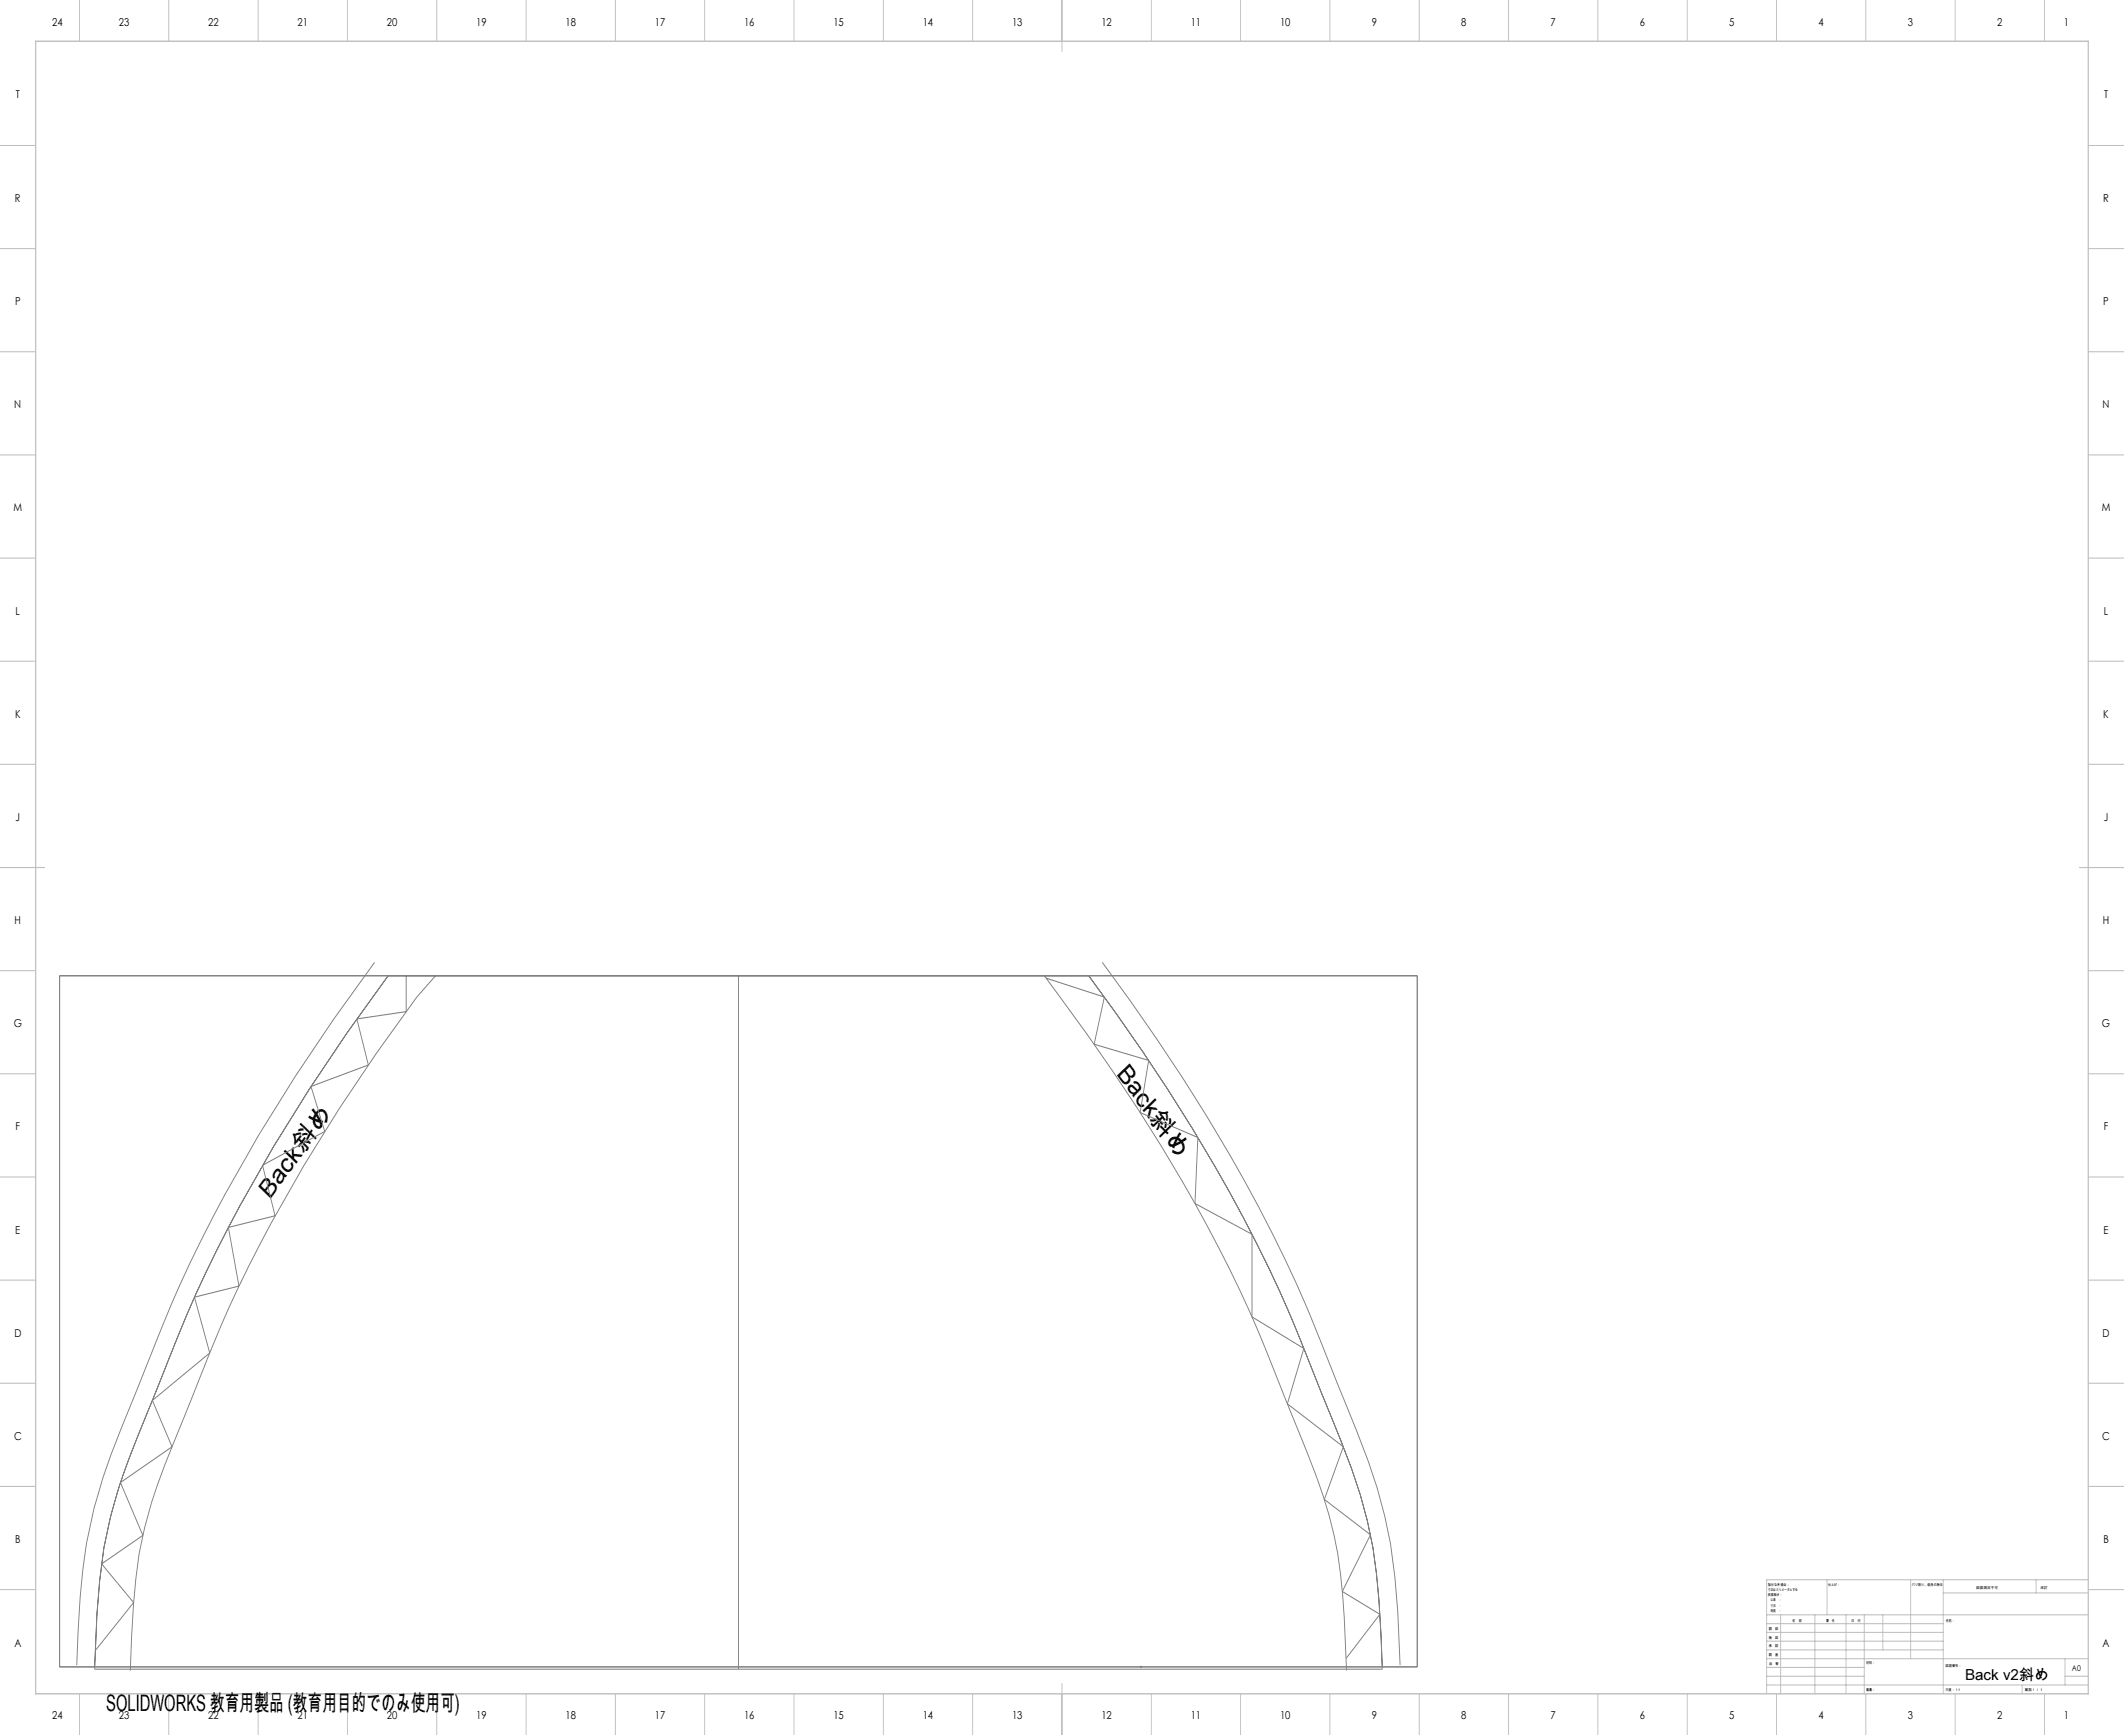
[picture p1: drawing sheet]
<svg xmlns="http://www.w3.org/2000/svg" width="1189mm" height="971mm" viewBox="0 0 1189 971" stroke-linecap="round" stroke-linejoin="round" font-family="sans-serif">
<defs><g id="words">
<g font-size="13.5">
<text x="625" y="601" transform="rotate(54 625 601)">Back斜め</text>
<text x="151" y="672" transform="rotate(-54 151 672)">Back斜め</text>
</g>
<text font-size="12.7" x="59" y="958">SOLIDWORKS 教育用製品 (教育用目的でのみ使用可)</text>
<text font-size="8.5" x="1100" y="940">Back v2斜め</text>
<g font-size="6.1">
<text x="29" y="14">24</text>
<text x="67" y="14">23</text>
<text x="117" y="14">22</text>
<text x="167" y="14">21</text>
<text x="217" y="14">20</text>
<text x="267" y="14">19</text>
<text x="317" y="14">18</text>
<text x="367" y="14">17</text>
<text x="417" y="14">16</text>
<text x="467" y="14">15</text>
<text x="517" y="14">14</text>
<text x="567" y="14">13</text>
<text x="617" y="14">12</text>
<text x="667" y="14">11</text>
<text x="717" y="14">10</text>
<text x="768" y="14">9</text>
<text x="818" y="14">8</text>
<text x="868" y="14">7</text>
<text x="918" y="14">6</text>
<text x="968" y="14">5</text>
<text x="1018" y="14">4</text>
<text x="1068" y="14">3</text>
<text x="1118" y="14">2</text>
<text x="1155" y="14">1</text>
<text x="9" y="55">T</text>
<text x="1178" y="55">T</text>
<text x="8" y="113">R</text>
<text x="1177" y="113">R</text>
<text x="8" y="171">P</text>
<text x="1177" y="171">P</text>
<text x="8" y="228">N</text>
<text x="1177" y="228">N</text>
<text x="8" y="286">M</text>
<text x="1177" y="286">M</text>
<text x="9" y="344">L</text>
<text x="1178" y="344">L</text>
<text x="8" y="402">K</text>
<text x="1177" y="402">K</text>
<text x="9" y="459">J</text>
<text x="1178" y="459">J</text>
<text x="8" y="517">H</text>
<text x="1177" y="517">H</text>
<text x="8" y="575">G</text>
<text x="1177" y="575">G</text>
<text x="9" y="633">F</text>
<text x="1178" y="633">F</text>
<text x="9" y="690">E</text>
<text x="1178" y="690">E</text>
<text x="8" y="748">D</text>
<text x="1177" y="748">D</text>
<text x="8" y="806">C</text>
<text x="1177" y="806">C</text>
<text x="8" y="864">B</text>
<text x="1177" y="864">B</text>
<text x="8" y="922">A</text>
<text x="1177" y="922">A</text>
<text x="29" y="962">24</text>
<text x="67" y="962">23</text>
<text x="117" y="962">22</text>
<text x="167" y="962">21</text>
<text x="217" y="962">20</text>
<text x="267" y="962">19</text>
<text x="317" y="962">18</text>
<text x="367" y="962">17</text>
<text x="417" y="962">16</text>
<text x="467" y="962">15</text>
<text x="517" y="962">14</text>
<text x="567" y="962">13</text>
<text x="617" y="962">12</text>
<text x="667" y="962">11</text>
<text x="717" y="962">10</text>
<text x="768" y="962">9</text>
<text x="818" y="962">8</text>
<text x="868" y="962">7</text>
<text x="918" y="962">6</text>
<text x="968" y="962">5</text>
<text x="1018" y="962">4</text>
<text x="1068" y="962">3</text>
<text x="1118" y="962">2</text>
<text x="1155" y="962">1</text>
</g>
<text font-size="4.5" x="1160" y="935">A0</text>
<g font-size="2">
<text x="990" y="888">指示なき場合：</text>
<text x="1023" y="888">仕上げ：</text>
<text x="1070" y="888">バリ取り、鋭角の除去</text>
<text x="990" y="890">寸法はミリメータとする</text>
<text x="990" y="893">表面粗さ：</text>
<text x="1106" y="889">図面測定不可</text>
<text x="1142" y="889">改訂</text>
<text x="990" y="896">公差　：</text>
<text x="990" y="899">寸法　：</text>
<text x="990" y="902">角度　：</text>
<text x="1003" y="908">名　前</text>
<text x="1019" y="908">署　名</text>
<text x="1036" y="908">日　付</text>
<text x="1089" y="908">名称：</text>
<text x="990" y="917">検　図</text>
<text x="990" y="912">製　図</text>
<text x="990" y="922">承　認</text>
<text x="990" y="927">製　産</text>
<text x="990" y="932">品　管</text>
<text x="1045" y="931">材料：</text>
<text x="1089" y="933">図面番号：</text>
<text x="1045" y="946">重量：</text>
<text x="1089" y="947">尺度： 1:1</text>
<text x="1133" y="947">葉数 1 ／ 1</text>
</g>
</g></defs>
<g fill="none" stroke="#808080" stroke-width=".56">
<path d="M210 539a958 958 0 0 0-109 180 2772 2772 0 0 0-43 108 290 290 0 0 0-14 86l-1 19M617 539a962 962 0 0 1 114 191l24 59a307 307 0 0 1 27 113l2 30M33 546h760v387h-760zM217 546a950 950 0 0 0-107 178l-28 67a374 374 0 0 0-24 75 362 362 0 0 1 26-80l11-26a702 702 0 0 1 39-85 1085 1085 0 0 1 83-129zM227 546v20l-27 4 6 26-32 12 8 25-35 19 7 28-26 7 6 33-25 6 8 31-32 27 11 26-29 20 13 29-23 16 18 22-22 27M244 546l-11 12a934 934 0 0 0-105 174l-32 77a258 258 0 0 0-21 89l-2 37M413 546v388M585 546a1010 1010 0 0 1 109 176l12 27 15 38a751 751 0 0 1 23 60 239 239 0 0 1 9 59l1 29M586 547l32 11-6 26 31 9-5 30 33 14-2 37 32 17v46l29 18-9 31 31 24-11 29 26 20-16 32 21 12-18 25M609 546a951 951 0 0 1 113 189l26 65a325 325 0 0 1 21 66M58 866l-2 18-2 19-1 29M58 866l-2 19-2 19-1 30h721a541 541 0 0 0-5-68"/>
<path d="M769 866a506 506 0 0 1 5 66M638 932l1 1M639 932v1M639 932l-1 1"/>
</g>
<g fill="none" stroke="#c0c0c0" stroke-width=".56">
<path d="M44 0v23M94 0v23M144 0v23M194 0v23M244 0v23M294 0v23M344 0v23M394 0v23M444 0v23M494 0v23M544 0v23M594 0v29"/>
<path d="M644 0v23M694 0v23M744 0v23M794 0v23M844 0v23M894 0v23M944 0v23M994 0v23M1044 0v23M1094 0v23M1144 0v23M0 81h20"/>
<path d="M1169 81h20M0 139h20M1169 139h20M0 197h20M1169 197h20M0 255h20M1169 255h20M0 312h20M1169 312h20M0 370h20M1169 370h20M0 428h20"/>
<path d="M1169 428h20M0 486h25M1164 486h25M0 543h20M1169 543h20M0 601h20M1169 601h20M0 659h20M1169 659h20M0 716h20M1169 716h20M0 774h20"/>
<path d="M1169 774h20M0 832h20M1169 832h20M0 890h20M1023 884v20M1070 884v44M1088 884v64M1088 891h81M1140 884v7M1169 884h-180v64M1169 890h20M989 904h180"/>
<path d="M989 918h99M989 914h99M989 909h99M997 904v44M1016 904v44M1033 904v44M1044 904v44M1054 904v19M989 923h99M989 938h55M989 933h55M989 928h180"/>
<path d="M1156 938h13M1156 928v15M44 948v23M94 948v23M144 948v23M194 948v23M244 948v23M294 948v23M344 948v23M394 948v23M444 948v23M494 948v23"/>
<path d="M544 948v23M594 942v29M644 948v23M694 948v23M744 948v23M794 948v23M844 948v23M894 948v23M944 948v23M989 943h180M994 948v23M1044 948v23"/>
<path d="M1094 948v23M1132 943v5M1144 948v23"/>
</g>
<path d="M20 23h1149v925h-1149z" fill="none" stroke="#c0c0c0" stroke-width=".75"/>
<use href="#words"/>
</svg>
